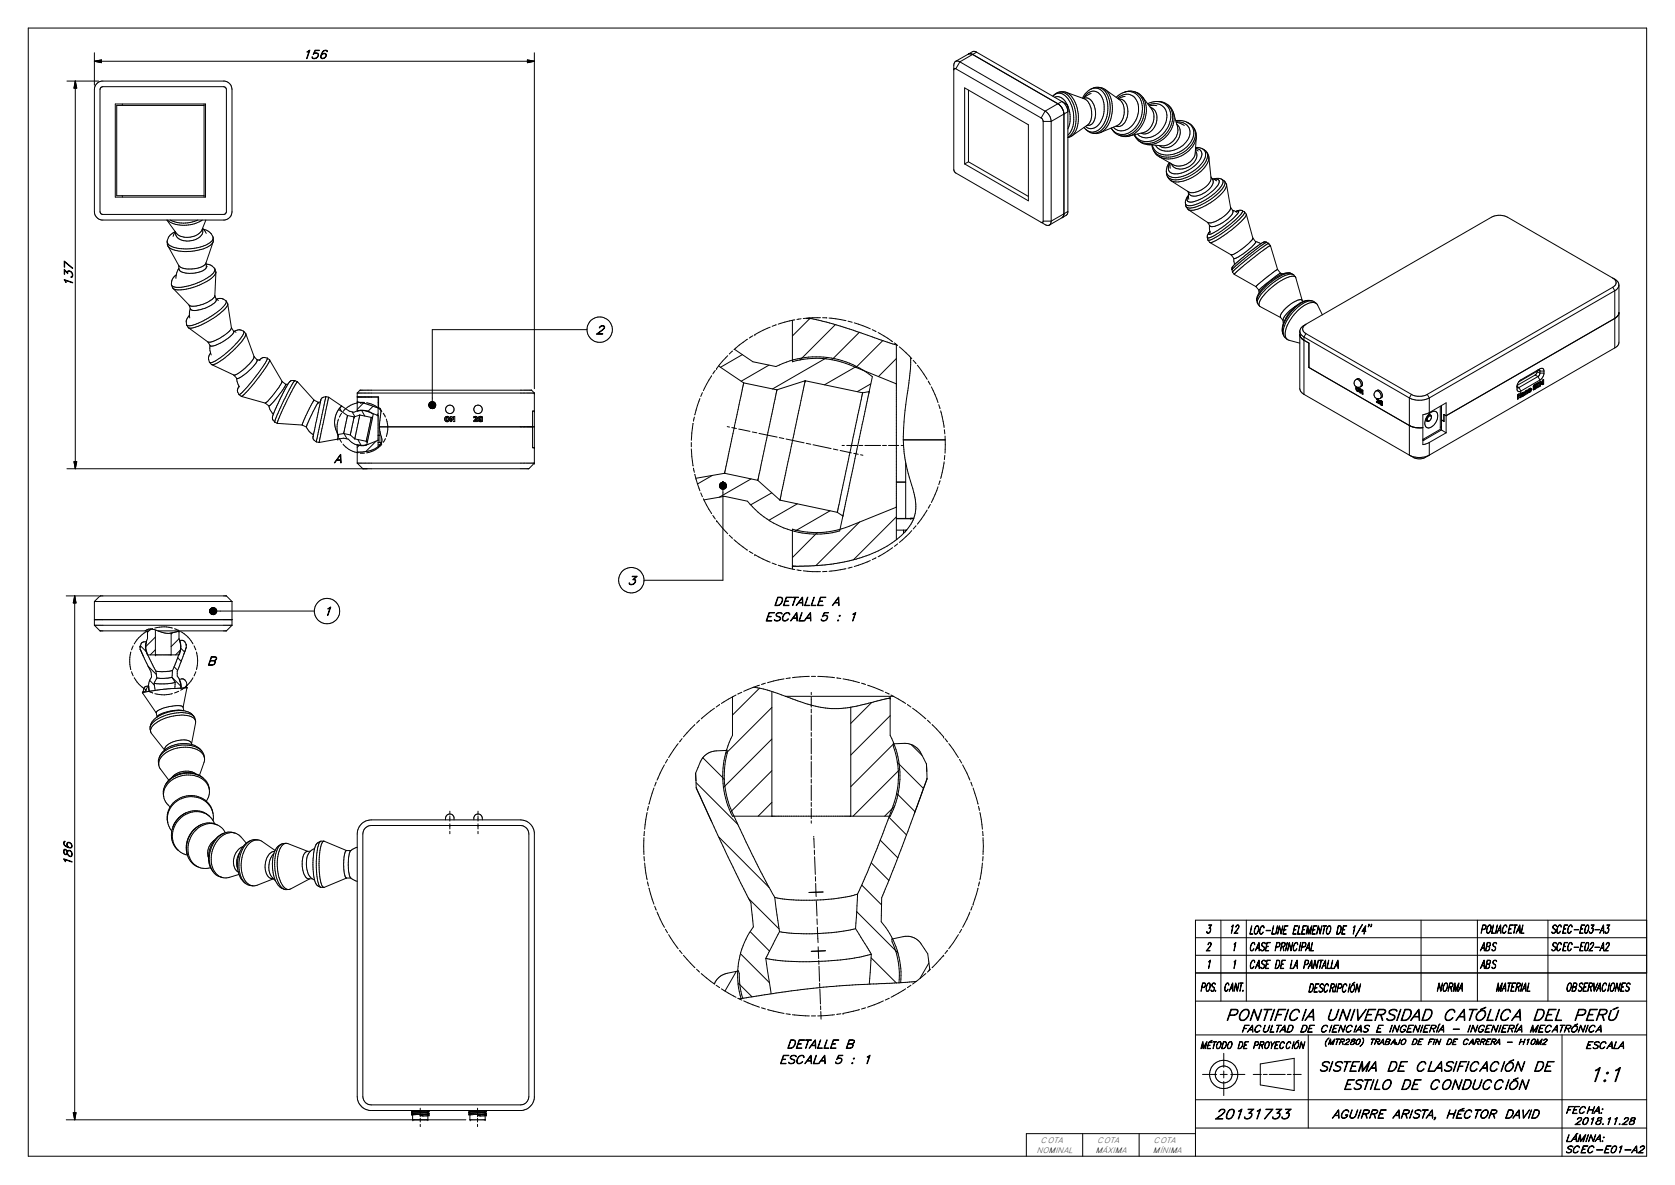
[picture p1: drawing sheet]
<svg xmlns="http://www.w3.org/2000/svg" width="594mm" height="420mm" viewBox="0 0 594 420" stroke-linecap="round" stroke-linejoin="round" font-family="sans-serif">
<defs><g id="words">
<text font-size="7.1" x="563.1" y="383.5">1:1</text>
<text font-size="5.7" x="434.5" y="361.8">PONTIFICIA UNIVERSIDAD CATÓLICA DEL PERÚ</text>
<g font-size="5">
<text x="467.5" y="379.9">SISTEMA DE CLASIFICACIÓN DE</text>
<text x="476.3" y="386.3">ESTILO DE CONDUCCIÓN</text>
<text x="430.8" y="396.7">20131733</text>
</g>
<g font-size="4.3">
<text x="107.2" y="20.8">156</text>
<text x="25.8" y="101.8" transform="rotate(-90 25.8 101.8)">137</text>
<text x="211.3" y="118.4">2</text>
<text x="118.5" y="164.1">A</text>
<text x="222.5" y="207.3">3</text>
<text x="274.3" y="214.7">DETALLE A</text>
<text x="114.6" y="218.2">1</text>
<text x="271.2" y="220.2">ESCALA 5 : 1</text>
<text x="73.4" y="235.8">B</text>
<text x="25.6" y="307.2" transform="rotate(-90 25.6 307.2)">186</text>
<text x="278.9" y="371.7">DETALLE B</text>
<text x="276.3" y="377.1">ESCALA 5 : 1</text>
<text x="472.4" y="396.5">AGUIRRE ARISTA, HÉCTOR DAVID</text>
</g>
<g font-size="4.1">
<text x="427.6" y="330.9">3</text>
<text x="435.8" y="330.9">12</text>
<text x="443" y="331.2">LOC-LINE ELEMENTO DE 1/4''</text>
<text x="525" y="330.9">POLIACETAL</text>
<text x="549.9" y="330.9">SCEC-E03-A3</text>
<text x="427.6" y="337.1">2</text>
<text x="436.7" y="337.1">1</text>
<text x="443" y="337.1">CASE PRINCIPAL</text>
<text x="525" y="337.1">ABS</text>
<text x="549.9" y="337.1">SCEC-E02-A2</text>
<text x="427.7" y="343.4">1</text>
<text x="436.7" y="343.4">1</text>
<text x="443" y="343.4">CASE DE LA PANTALLA</text>
<text x="525" y="343.4">ABS</text>
<text x="425.7" y="351.5">POS.</text>
<text x="434" y="351.5">CANT.</text>
<text x="463.9" y="351.8">DESCRIPCIÓN</text>
<text x="509.4" y="351.5">NORMA</text>
<text x="530.4" y="351.5">MATERIAL</text>
<text x="555.3" y="351.5">OBSERVACIONES</text>
</g>
<g font-size="3.5">
<text x="440.2" y="366">FACULTAD DE CIENCIAS E INGENIERÍA - INGENIERÍA MECATRÓNICA</text>
<text x="425.6" y="371.8">MÉTODO DE PROYECCIÓN</text>
<text x="562.2" y="371.8">ESCALA</text>
<text x="555.2" y="394.8">FECHA:</text>
<text x="558.4" y="398.7">2018.11.28</text>
<text x="555.2" y="404.8">LÁMINA:</text>
<text x="555" y="408.8">SCEC-E01-A2</text>
</g>
<g font-size="2.9">
<text x="369.1" y="405.1">COTA</text>
<text x="389.1" y="405.1">COTA</text>
<text x="409.1" y="405.1">COTA</text>
<text x="367.6" y="408.8">NOMINAL</text>
<text x="388.6" y="408.8">MÁXIMA</text>
<text x="408.9" y="408.8">MÍNIMA</text>
</g>
<g font-size="2.8">
<text x="469.5" y="370.4">(MTR280)</text>
<text x="485.6" y="370.4">TRABAJO DE FIN DE CARRERA - H10M2</text>
</g>
</g></defs>
<g fill="none" stroke="#000" stroke-width=".35">
<path d="M10 9.9h574v400.1h-574zM33.5 18.7v11.5M189.5 18.7v119.1M343.4 19.2l.7-.2 .9 .3M343.4 19.2l-4.5 2.6M345 19.3l-4.6 2.6M345 19.3l30.2 17.5M346.4 18.5l31.8 18.4 .4 .5 .1 37.9-.4 .9-1.6 1M346.4 18.5l-1.3-.3-1.7 1M346.4 18.5l-1.4 .8M23.7 28.7h11.3M26.7 28.7l.5 2.5h-1z"/>
<path d="M26.7 28.7v137.5M33.5 21.7l2.5-.4v.9zM33.5 21.7h156M34.1 29.9l.9-.8 1.1-.4h43.6a3 3 0 0 1 2.6 3v43.4a3 3 0 0 1-2.6 2.9h-43.6a3 3 0 0 1-2.6-2.9v-43.4zM35.8 30.9l.7-.2h42.8l.6 .2 .4 .8v43.4l-.4 .7-.6 .2h-42.8l-.7-.2-.3-.7v-43.4zM40.9 36.9h32v33h-32zM43.4 36.9v.5M72.4 36.9v33M72.4 37.4h-31v32h31M187.1 21.3l2.4 .4-2.4 .5zM338.9 21.8l-.6 1.4 .1 37.5 .6 .6 32 18.5h1.2M338.9 21.8l.7-.2 .8 .3"/>
<path d="M339 24.4l30.3 17.4M339 24.4l-.4-.1-.3 .5M340.4 21.9l-1.4 2.5M340.4 21.9l30.3 17.5M342.1 31.2l22.6 13v27l-22.6-13.1zM343.5 32v25.4M370.7 39.4a4.6 4.6 0 0 1 2.1 3.7M370.7 39.4l-1.4 2.4M373.8 33.7a3.2 3.2 0 0 1 4.9 1.3 11.8 11.8 0 0 1 .7 12.2l-.7 .7M373.8 33.7a3.6 3.6 0 0 1 5.9 1.2 11.6 11.6 0 0 1 .1 13l-1.1 .7M373.8 33.7l-.4 .4M374.1 34.5a3.6 3.6 0 0 1 4.4 2.6 10.4 10.4 0 0 1 .2 8.6"/>
<path d="M375.2 36.8l-4.5 2.6M375.2 36.8a4.6 4.6 0 0 1 2.2 3.6M375.2 36.8l1.4-.8 .3 .2 1.2 1.3 .6 1.8M375.8 32.6a4.6 4.6 0 0 1 5.3 3.3 13.1 13.1 0 0 1 1 9.1 4.8 4.8 0 0 1-3.3 3.8M378 32.7l6.5 2.3a6.5 6.5 0 0 1 2 8.5l-.7 .8-5.7 4M378.7 39.6l-1.3 .8M384.1 34.8a3.2 3.2 0 0 1 4 2.6 6 6 0 0 1-1.2 6.8l-1.5 .3M386.9 31.6a3.8 3.8 0 0 1 5.3 2.6 10.3 10.3 0 0 1-3.2 12.2 3.2 3.2 0 0 1-3.7-.4M386.9 31.6a3.9 3.9 0 0 1 5.9 2.2 11.1 11.1 0 0 1-2.7 12.9 3.7 3.7 0 0 1-4.8-.7M386.9 31.6l-2.1 1.7-.8 1.5M387 33.1l-1.4 .7-1.3 1a3.4 3.4 0 0 1 3.1-2.4 3.4 3.4 0 0 1 3.3 1.9 8.9 8.9 0 0 1-2.3 10.9 2.83 2.83 0 0 1-3.4-.4M389.4 30.9l1.2 .2 1.3 .6"/>
<path d="M391.9 31.7l5.3 3.7a6.1 6.1 0 0 1-1.1 9.2l-5.9 2.4M391.9 31.7a9.9 9.9 0 0 1 2.1 10.4 6.2 6.2 0 0 1-5.6 5.2l-.8-.1M396.3 34.8a4.3 4.3 0 0 1 5-1 4.3 4.3 0 0 1 2.5 4.5 7.5 7.5 0 0 1-6 8.1l-1.4-.2-1.5-1.1M396.7 35.1a3.4 3.4 0 0 1 3.3 3.9 5.7 5.7 0 0 1-2.9 5.8h-1.5M398.7 32.7l-1.5 .7-1.3 1.1M399.1 34.2l-2.5 .9M399.7 32.4a5.1 5.1 0 0 1 6.2 5.5 9.4 9.4 0 0 1-7 10.3 4.6 4.6 0 0 1-4.7-2.7M399.7 32.4l-1 .3M399.7 32.5a5 5 0 0 1 5.4 4.9 9.6 9.6 0 0 1-6 10.2 4.7 4.7 0 0 1-4.3-1.3M399.7 32.5l-1 .2M402.4 32.5a6.6 6.6 0 0 1 4 8.3 8.9 8.9 0 0 1-6.8 7.6l-2.7-.4M405.3 34.4l3.2 4.3a5.8 5.8 0 0 1-3 8.3l-5.2 1.3"/>
<path d="M407 36.8l.4-.2a5.9 5.9 0 0 1 8.1 2.4 9.4 9.4 0 0 1-9.7 11.8 4.6 4.6 0 0 1-3.5-3M407.4 37.2a4.5 4.5 0 0 1 5.1 .6 4.5 4.5 0 0 1 1.2 5 7.7 7.7 0 0 1-8.2 6l-1.4-.6-.7-.7M408 38a4.2 4.2 0 0 1 2.1 5.7 4.4 4.4 0 0 1-5.4 3.5M410.3 36a5.2 5.2 0 0 1 4.5 7.6 8.6 8.6 0 0 1-10.2 6.2l-1.3-.8-.9-1.2M410.3 37.5h-2.7M414.1 37.1a6.1 6.1 0 0 1 1.9 7.4 9.5 9.5 0 0 1-9.4 6.7l-1.5-.4-1.4-1.1M343.5 57.4l21.2 12.2M343.5 57.4l-1.4 .7M369.3 41.8l.7 1.1v35.7l-.3 .3-.4-.1M370 43.1h2.8M372.8 43.1v35.3M377.4 40.4l-4.6 2.7"/>
<path d="M377.4 40.4v35.4M378.7 48.8h.1M384.5 45.2l.8 .8M385.6 44.5l.1 .1M394.1 45.4l.1 .1M394.2 45.5l.6 .9M414.7 57.7l-.8 1.4-.2 1.6M416.2 40l1.5 5a5.7 5.7 0 0 1-5.6 6.7l-5.1-.4M417 42.8a6.8 6.8 0 0 1 4.4 .8M417.1 43.2a4.1 4.1 0 0 1 4.5 2 4.1 4.1 0 0 1-.7 4.9 7.9 7.9 0 0 1-10.2 2.5l-.8-1.1M417.2 43.4l2.9 1.1M417.4 44.1a4.5 4.5 0 0 1-.7 6.8 4.1 4.1 0 0 1-5.5 .7"/>
<path d="M421.4 43.6a4.7 4.7 0 0 1 .5 7.4 9.1 9.1 0 0 1-11.7 2.8l-1-1.1-.5-1.3M421.4 43.6a4.8 4.8 0 0 1 1.2 7.8 9.9 9.9 0 0 1-12.1 3.4 4.4 4.4 0 0 1-1.9-3.4M423.5 45.5a6 6 0 0 1-1.7 7.8 9.2 9.2 0 0 1-11.5 1.7l-1.2-1.8M424 53.4a4.1 4.1 0 0 1-2.2 5.7 4.5 4.5 0 0 1-6.2-.7l-.2-.4M424 53l1 .6M424 52.6a2.23 2.23 0 0 1 2.2 1.4 2.23 2.23 0 0 1-.5 2.4 10.5 10.5 0 0 1-10 5.1 2.22 2.22 0 0 1-.8-3.7l.1 1.9M424 52.3l1.4 .1 1.1 .4M424.3 48.5l-.4 5.7a5.9 5.9 0 0 1-7.9 4.2l-4.9-2.9M426.5 52.8a2.88 2.88 0 0 1 .3 4.3 13.1 13.1 0 0 1-10.9 5.8 2.33 2.33 0 0 1-2.2-2.2M426.5 52.8a2.73 2.73 0 0 1 1.3 4.2 13.4 13.4 0 0 1-11.9 6.7l-1.1-.5-.8-.7M428 53.9a4.3 4.3 0 0 1-1 5.8 12.8 12.8 0 0 1-11 4.6l-1-.5-1-1.3M428.7 55.6l.8 7.4a6.2 6.2 0 0 1-4.9 5l-1.4 .3-1.5-.2-6.5-4.1"/>
<path d="M43.4 69.4v.5M59.2 78l3.3 4.6a6.1 6.1 0 0 0 9.1-1.1l1.4-3.5M59.3 78a11.2 11.2 0 0 0 12.4 0M60.4 78a11.4 11.4 0 0 0 9.8 0M370 78.4h2.8M372.8 78.4l-.1 .8-.5 .6M376.7 77.2l-4.5 2.6M377.4 75.8l-4.6 2.6M377.4 75.8l-.2 .8-.5 .6M378.7 75l-1.3 .8M413.7 60.7l.3 1.8M420.4 72.1l.3 1.2"/>
<path d="M421.5 69.3l-1.1 2v.8M421.5 69.5l.1 1.2M421.5 68.4v1.1M429 79.9l.3 2.6M429.5 62.7l.6 1a4.2 4.2 0 0 1-2.6 4.5 5.6 5.6 0 0 1-5.1 1.1l-1.2-1.5M429.8 63.2l1.7 .9M430.4 63.5l1.9-.3 1.1 .4M430.6 63.5a1.26 1.26 0 0 1 1.7 .4 1.26 1.26 0 0 1-.3 1.8 17.6 17.6 0 0 1-8.3 5.7 1.75 1.75 0 0 1-2.7-.7l.5-1.2M433.4 63.6l.6 .4a1.45 1.45 0 0 1 0 2.3 16 16 0 0 1-5.3 4.9l-4.6 2.2a3.2 3.2 0 0 1-3.4-.1M433.4 63.6a1.8 1.8 0 0 1-.4 2.7 17.9 17.9 0 0 1-11.5 6.6l-.9-.4-.2-.4M434.3 64.3a2.61 2.61 0 0 1-.6 3.9 19.3 19.3 0 0 1-11.3 6.4l-.9-.2-.8-1.1M435 65.4l1.4 8.2a8.1 8.1 0 0 1-5.1 4.8l-1.6 .6-1.3-.1-6.9-4.6"/>
<path d="M436.4 73.5l.9 1.6a9.9 9.9 0 0 1-6.5 5.2h-1.4l-1.1-1.5M437.1 74.5l1.1 .5M438.2 75l.5 .3M438.3 75.1l.9-.3a.86 .86 0 0 1-.5 1.3 27.7 27.7 0 0 1-9.8 7l-.2-.4 .4-.6M440.6 74.7a2.68 2.68 0 0 1-1.3 2.1 32 32 0 0 1-10.8 7.6l-.3-.2M440.6 74.7l.8 .4M440.6 74.7l-1.1-.2-1.3 .5M441.4 75.1v.3a33.1 33.1 0 0 1-12.6 9.8l-.4-.2-.2-.8M441.4 75.1l.6 .8M442 75.9l.1 .1a19.6 19.6 0 0 1-6.7 6.5l-3.1 2.2-2.4 1.2h-.9l-.6-.8M442 76l2.4 8.5M59.3 85.7a3 3 0 0 0 3.1 3.1 17.3 17.3 0 0 0 12.4-2l.8-1.1"/>
<path d="M62.5 97.4a3.6 3.6 0 0 0-1.6 3.7M63.5 95.1l-.8 1.5-.3 2.1M71.8 81a3.7 3.7 0 0 1-3.6 4.3 5 5 0 0 1-5.8-2l-.3-1.1-.7 1.6M71.9 80.9l1.2 1.9M72.2 81.3a3.9 3.9 0 0 1 3.4 3.4 8.3 8.3 0 0 1-6.5 3.3 14.5 14.5 0 0 1-8.4-.7 1.95 1.95 0 0 1-.8-3.3l.8-.9 1.4-.9M73.1 93.2l.1 1.3a2.88 2.88 0 0 1-2.9 2.1 7.6 7.6 0 0 1-6.7-.8l-.2-1.7M73.1 93.6a3 3 0 0 1 3.1 2.2 9.2 9.2 0 0 1-5.5 4.2l-2.6 1a10.4 10.4 0 0 1-7 .5l-.2-.4M73.2 94.2l.3 .4M75.6 84.2v1.5M75.6 85.7l-2.7 7.9-1.2 .9a10.9 10.9 0 0 1-6.7 .6l-1.5-.9-3.9-7M76.2 95.3l.4 1.1a5 5 0 0 1-2.9 3.2 18.3 18.3 0 0 1-11.8 3l-.7-.4-.4-1.2M76.6 96.6l-.4 8.3a9.8 9.8 0 0 1-7 3.6l-1.2 .1-.9-.4-5.7-6"/>
<path d="M429.1 86l7.5 4.3M429.1 82l-.9 1.4v.8M436.9 95.5l.1 .1M437 95.6l.1 .9M437 95.5v.1M437.1 96.4v.1M437.1 96.5l.7 .8M437.6 91.6l.3 2.2M437.8 97.2v.1M437.8 97.3l7.7 4.3M437.9 93.8l-.8 .8-.1 1M444.4 84.5l-1.2 1.5-2.7 2.3-3 1.9-.9 .1"/>
<path d="M444.4 84.4l.9 1.3M445.3 85.7l.1 .1M445.3 85.6l1.9 .8M445.4 85.8a17.9 17.9 0 0 1-7.8 5.9l-1-1.4M449.1 85.9l-6.3 4.6-5.8 5M449.1 85.9h.1M450 86.3l-3.3 2.1a71.9 71.9 0 0 0-9.5 8h-.1M450 86.3l-1-.5a8.1 8.1 0 0 0-4.3 2.4l-6.8 5.6M450 86.3l.6 .8M450.6 87.1l-6.9 5-5.9 5.1M450.6 87.1l2.5 8.4M453.1 95.5l-3.3 2.4-4.3 3.7"/>
<path d="M453.1 95.5h.1M453.1 95.5l1 1.4M454.1 96.9l-6.8 5.2-.8 .8 .1 .9M454.1 96.9l.9 .2M457.7 96.9a6.9 6.9 0 0 0-5.4 1.6 16.2 16.2 0 0 0-6.5 6.8v1.3M457.7 96.9a10.5 10.5 0 0 0-6.9 3.1l-3.6 3.5-1.4 2.6M457.7 96.9l.9 .4M459.5 98.3l-.6-.8a3.1 3.1 0 0 0-3.4 .3 21.7 21.7 0 0 0-9.5 8.7v1.1l.7 .9M572 98.6a1.71 1.71 0 0 1 1.2 1.6 1.71 1.71 0 0 1-1.2 1.7M572 98.6l-37.3-21.6a6.2 6.2 0 0 0-5.7 0l-65.8 38M572 98.6a2.55 2.55 0 0 1 2 3.2l-1.3 1.3M66.2 115.2l.6 1"/>
<path d="M67.5 109.4l-.3 1.6 .1 1.7M76.2 104.8l.5 1.4a3.7 3.7 0 0 1-2.8 2.6l-2.5 .9a4.1 4.1 0 0 1-3.8 0l-.6-1.5M76.6 106l.9 .6M76.7 106l1.9-.2 1.4 .8a1.52 1.52 0 0 1-.7 2l-1.1 1.1-3.1 2.3a19.4 19.4 0 0 1-8.3 3.5l-.4-.1-.2-.4a3.2 3.2 0 0 1 1-3.2M80.2 106.7l.6 1M80.8 107.7a8.4 8.4 0 0 1-4.1 4.4l-3.5 2.2-2.8 1.4a5.4 5.4 0 0 1-3.4 .6l-.2-.1M80.8 107.7l1.3 8.5a11.9 11.9 0 0 1-6.5 4.8l-1.8 .3-7-5.1M82.1 116.2l.8 1.3a8.9 8.9 0 0 1-5.2 4.3l-1.6 .8-1.3 .1-1.1-1.5M82.8 117.4l.9 .4M83.1 117.5a2.31 2.31 0 0 1 3.4 .4 25.1 25.1 0 0 1-8.9 9.3l-1.3 .8a2.05 2.05 0 0 1-2 .5M86.4 117.5l.8 .8M87.2 118.3v.2a16.2 16.2 0 0 1-5.4 6.6l-2.5 2.2a7.9 7.9 0 0 1-4 2h-.2"/>
<path d="M87.2 118.3l2.9 8.1M208.2 116.9h-54.9v28M267 119l-1.2 .8M273.2 116l-5.5 2.7M275.3 115.2l-1.5 .5M281 113.6v14.7a30.5 30.5 0 0 1 20.2 1l16.7 6.8M281.9 113.4l-5.9 1.5M284.1 113l-1.4 .3M286 112.8l1.7 .1M286.7 112.8l6.3 1.4 5 1.4 19.9 6.7M287.1 112.8v.1M287.2 112.9l-6.2 6.2"/>
<path d="M287.6 112.9h.1M291 112.6l-6.1 .3M291.8 112.6l1.5 .1M294 112.8l6.1 .9M296.3 115.1l-12.5 12.5M300.8 113.9l1.5 .4M303 114.5l5.7 2.1M304.8 117.9l-9.7 9.7M309.4 116.9l1.3 .7M311.4 117.9l5.2 3.3M445.5 101.6h.1M445.5 101.6l1 1.3"/>
<path d="M445.7 106.4l.1 .2M445.8 106.6l.2 .8M459.2 108.8a11.8 11.8 0 0 0-3.9 3.9l-.1 2M459.2 108.8a12 12 0 0 0-4.4 8.6l.2 1M459.6 108.5l-.4 .3M461 118.6a2.62 2.62 0 0 0 1.5 2M461 117.6l.3 .9 1.2 1M461.8 106.5l-2.2-7.9a1.5 1.5 0 0 0-2.3-.5 21.4 21.4 0 0 0-10.6 9l-.2 .9 .4 .7 7.3 3.9M462.2 106.9a1.46 1.46 0 0 0-2.4-.2 11.4 11.4 0 0 0-5.7 5.3l.1 .6 .9 1.1M462.5 119.5v20.3M462.5 119.5l37.4 21.6M463.2 115a3.2 3.2 0 0 0-2.2 2.3v20.5a2.6 2.6 0 0 0 1.5 2"/>
<path d="M463.2 118.3l-.7 1.2M463.2 115a1.76 1.76 0 0 0-1.2 1.6 1.76 1.76 0 0 0 1.2 1.7M463.2 118.3l37.4 21.5M464.7 106.6a7.1 7.1 0 0 0-5.3 2.5 11.6 11.6 0 0 0-4.5 8.9l.4 1M464.7 106.6a6.7 6.7 0 0 0-5.5 2.2M464.7 106.6l.7 .1M466.9 107.7a3.6 3.6 0 0 0-5.1 .1 15.4 15.4 0 0 0-6.7 9.5l.3 2 1.1 1M469 111.6l-1.6-3.4a2.72 2.72 0 0 0-4.2-.3 15.2 15.2 0 0 0-7.4 10.6l.2 1.1 .6 .8 4.4 1.3M572 101.9l.7 1.2M572 101.9l-65.8 37.9M572.7 103.1v20.3M572.7 103.1l-65.8 38"/>
<path d="M574.2 110.8a2.6 2.6 0 0 1-1.5 2.1l-59.8 34.5M574.2 101v20.3l-.4 1.2-1.1 .9M74.3 128.5l.8 .8M74.5 122.5v1.7l.4 1.7M74.7 125.1a3.1 3.1 0 0 0-.4 3.4M75.1 129.3l7.8 3.7M82.9 133l1.1 1.2M83.9 134.1l.3 1.6 .8 1.5M84.7 136.9l-.5 1.7 .6 1.3M84.7 139.9l.8 .6M90.1 126.4l1.1 1.2M90.1 126.4l-.5 1.3-2.7 2.9-2.7 1.9-1.3 .5"/>
<path d="M91.1 127.6l1.1 .2M91.2 127.6a4.7 4.7 0 0 1-2.1 3.1l-3 2.6a2.19 2.19 0 0 1-2.1 .9M94.8 127l-.8 1.9-4.5 6.1-3.4 3.9-1.3 1M94.8 127l-.8-.2a2.09 2.09 0 0 0-2.1 .9M94.8 127l.8 .6M95.6 127.6a20.6 20.6 0 0 1-4.2 6.6l-3.3 4.1-2 2-.6 .2M95.6 127.6l4.5 7.7a27.4 27.4 0 0 1-6 7.6M100 135.3l1.3 1M101.3 136.3h.1M101.3 136.2l.8 .1M101.4 136.3l-1.1 1.9a26.8 26.8 0 0 1-4.9 5.7M104.6 134.9l-3.9 6.9-3.3 7.8"/>
<path d="M104.6 134.9l-1.4 .1-.9 .9-4.3 8.4a7 7 0 0 0-1.2 4.5l.6 .8M104.6 134.9l.9 .5M105.4 135.4l-4.7 8.7-2.4 6M105.4 135.4h.1M105.5 135.4l5.9 6.5M126.7 139.4v6.4l2.9-.1 4.5 1.7M126.7 139.4h62.8M126.7 139.4l1-1.1h60.8l1 1.1M189.5 139.4v24.8M249.1 139.2l-.6 1.4M252.4 133.2l-2.9 5.3M253.7 131.3l-.9 1.3"/>
<path d="M254.8 129.8l9 6M258.1 126.1l-3.9 4.6M259.7 124.5h.1M259.7 124.5l-1.1 1M260.5 123.8l6.5 4.5 8.2 1.7a31.3 31.3 0 0 1 28.5-.1M263.3 125.7l-7.7 4.5M263.8 135.8l11.7 2.4M263.8 135.8l-3.4 16M265.1 120.3l-4.8 3.7M272.7 129.5l-9.8 5.7M275.5 138.2l-6.7 32.1M285.6 135l-10.1 3.2"/>
<path d="M285.6 135l20.3 4.3M285.6 135v.1M285.6 135.1l-9 42.2M293.3 126.8l-19.3 11.1M303.7 129.9l-11.3 6.5M303.7 129.9l3.5 2.1 2.2 1.6-1.1 5.3M305.9 139.3l-8.9 42.4M305.9 139.3v.1M308.3 138.9l-2.4 .4M308.3 138.9l-9.3 44.1M308.9 136.1l-4.8 2.8M313.1 120.8l-9.5 9.5"/>
<path d="M317.2 121.6l1.2 .9M317.9 127.1l-6.3 6.4M317.9 122.2v69.2M319 123l4.4 4.2M323 126.7l-.1 4.1-.7 5.9a124.3 124.3 0 0 0-1.8 19.3M323.9 127.8l1 1.1M325.4 129.5l3.4 5M329.2 135.1l.8 1.4M330.3 137.2l2.4 5.5M462.5 139.8l38.8 22.4a4.6 4.6 0 0 0 4.2 0l1.4-.8M462.5 120.6l1.7 1v8.7M462.5 120.6l1.8 1.1v8.6"/>
<path d="M464.2 130.3l35.7 20.6a7.5 7.5 0 0 0 4.7 .7M464.3 130.2l-.1 .1M481 134.5a1.69 1.69 0 0 1 1.5 2.7M481.1 137.2l-.1 1 .5 .6M481.1 137.5l-.2 .2M481.1 137.2l.6 .1M481.2 137.2l-.1 .5 .3 .8M481.2 137.7v.4M481.2 137.7h.1M481.3 138.2v.1M481.3 137.5h.1M481.3 138.3h.1"/>
<path d="M481.3 137.5l-.1 .2M481.3 138.3l.2 .3M481.4 137.5h.1M481.5 137.5l.3 .9M481.5 138.5l.1 .1M481.5 138.6l.2 .1M481.6 137.3l.5 .7-.1 .8M481.7 138.7l.3 .1M481.7 137.4l-.4 .1M481.7 137.4l.3 .9M481.7 137.4l-.2 .1M481.7 138.7l-.2 .1"/>
<path d="M481.8 138.4l-.2 .2M481.8 138.4h.1M481.9 137.7l-.2 .1M481.9 138.4l-.2 .1M481.9 138.3v.1M482 138.3h-.1M482 138.1l-.2 .1M482 138.8h-.5M482.5 139.1l-.2 .1M482.5 137.8v1.3M482.5 139.1l.1 .1M482.5 137.2a1.56 1.56 0 0 0 .7-1.5 1.56 1.56 0 0 0-1-1.3 1.53 1.53 0 0 0-1.9 .9 1.53 1.53 0 0 0 .8 1.9"/>
<path d="M482.5 137.2l-.8 .1M482.6 138.3v1.1l-.3-.2M482.6 138.3h.2l.5 1.3M482.6 138.3l.5 1.4M483.1 139.1v-.9l.3 .2v1.4l-.3-.1M483.1 139.1l-.4-1.1-.4-.2v1.4M483.3 138.3l-.2 .8M483.3 139.6l-.2 .1M483.3 139.6h.1M488.1 138.6a1.61 1.61 0 0 1 1.7 .2 1.61 1.61 0 0 1 .5 1.7l-.7 .7M488.1 138.6a1.76 1.76 0 0 1 1.5 2.6M488.1 138.6a1.51 1.51 0 0 0 .1 2.7"/>
<path d="M500.6 139.8a5.8 5.8 0 0 0 5.6 0M500.6 139.8l-.7 1.3M506.2 139.8l.7 1.3M538 137.2l.4 .3 .3-.1M538 137l.7 .4M538.6 139.7l.5 .7M538.7 137.4l.7 1.2M539.2 139.3v1.5M539.7 140v.1M539.8 139.4h.4M539.8 139.4l-.1 .4M539.8 139.4l.2 .1"/>
<path d="M539.9 139.9l.1 .1M539.9 139.8l-.1 .2M540 139.6l-.3 .2M540 140v.3M540 139.5v.1M540.2 139.8l-.2 .2M540.2 139.5h-.2M540.2 139.8l-.5 .2M540.2 139.8v.4M540.2 139.5l-.3 .3M540.3 139.1l.3 .1v1M540.3 139.1l-.6 .4"/>
<path d="M540.4 139.1v1M540.4 139.2l.2 .2M541 139.7l.2 .1M541 139.7l-.2 .1M541 138.9l.2 .1M541 138.9v.8M541.1 138.7h.1M541.1 138.7l-.1 .2M541.2 138.7l.5-.4 .2 1.1M541.2 138.7l-.4 .1v1.2l.4-.2M541.2 139v.8M541.2 138.7l.2 .1"/>
<path d="M541.2 138.7h.1M541.3 138.7l.2 .1M541.4 138.8l-.2 .2M541.5 138.8v.9l.4-.3M541.5 138.8h-.1M541.5 138.9h.1M541.6 138.6l.3 .1M541.6 138.3v1.1M541.6 139.4h.3M541.6 139.4h-.1M542.1 138.3v.8M542.1 139.1h.1"/>
<path d="M542.2 138.3l.2 .5M542.2 138.5l.2 .1M542.2 138.1l.2 .1M542.2 138.1v.2M542.2 138l-.1 .3M542.3 138h.1M542.3 138l-.1 .1M542.4 138h.1M542.4 138.8h.1M542.4 139l-.3 .1M542.4 139l.1 .1M542.4 138.2v.7"/>
<path d="M542.5 137.9l-.2 .1M542.5 137.9h.1M542.5 137.9l.2 .1M542.5 138l-.1 .2M542.5 138h.2M542.7 138v.1M542.7 138.1v.5l-.3 .3M542.9 137.7l-.6 .3M542.9 137.7h.1M542.9 137.7v.7l-.5 .6M542.9 137.8h.1M542.9 138l.2 .1"/>
<path d="M543 137.7v.1a1.14 1.14 0 0 1-.7 1.4l-.1-.1M543.8 137.4h.1M543.9 137.4l.2 .1M544 136.7l-.2 .6 .3 .2M544 136.8l.2 .1M544 136.7l.2 .3M544.1 136.7h.2M544.1 136.7h-.1M544.1 138h.2M544.1 138l-.3 .1M544.2 136.5l.2 .1M544.2 136.5l-.2 .2"/>
<path d="M544.3 136.7l-.1 .3M544.3 137.3l.1 .1M544.3 137.3l-.4 .1M544.3 137.3l.2 .1M544.4 136.9l-.1 .1M544.4 136.6l-.1 .1M544.4 137.4h.1M544.4 137.4l-.3 .1M544.5 133l1 .5M544.5 133l-6.4 3.7M544.5 137.4l-.2 .4h-.5v.4l.5-.2M544.7 136.2l-.6 .4"/>
<path d="M544.7 136.2l.2-.1v.4M544.7 136.9h.2M544.7 136.9l-.5 .1M544.7 136.4l.1 .2M544.7 136.4l-.5 .1M544.7 136.9v.5l-.6 .6M544.7 136.4l.2 .1M544.7 136.2v.2M544.7 136.5l.1 .1M544.7 137.1l.2 .1M544.7 136.5l-.3 .1M544.9 136.9h.1"/>
<path d="M544.9 136.5l-.1 .1M544.9 136.9l-.1 .8-.5 .3M545 136v.3l.2-.2M545 136.1h.1M545.1 136.1h.1M545.2 131.4l-.2 .9-.5 .7M545.2 131.7l1 .6h1.4M545.2 131.6l-6.6 3.8M545.2 136.1l-.2 1.5 .8-.4M545.4 135.8l.2 1.2M545.4 135.8l.2 .1M545.5 133.5l.7 1.2"/>
<path d="M545.5 133.5l-6.8 3.9M545.6 137l.2-.1v.3M545.6 135.9v1.1M545.6 135.6v.1M545.6 137v.1M545.6 137.1l.2 .1M545.6 135.7l.2 .1M545.6 135.7l-.2 .1M545.6 137.1l-.6 .3M545.8 135.8v-.2l-.8 .4M545.8 135.8l-.2 .1M546.2 134.7l-6.8 3.9"/>
<path d="M546.2 136.7l-.2 .1M546.2 136.7l.2 .1M546.3 135.2l.5 .6M546.4 135.8v1M546.4 135.8l-.2-.2v1.1M546.4 135.8l.2 .5 .3-.1M546.7 136.1h-.1M546.7 136.1l.2 .1M546.8 135.8l.3-1 .4-.2v1.6M546.8 135.8l-.3-.6-.5 .2v1.6l.4-.2M547.1 135.3l-.2 .9M547.1 135.3l-.4 .8"/>
<path d="M547.1 135.3v1.1l.4-.2M547.3 134.7v1.4M547.3 136.1l.2 .1M547.3 136.1l-.2 .1M547.6 131.6l-.3-.9-.9-.1-7.2 4.2-1.1 1.7-.1 1.6a.82 .82 0 0 0 .6 .7 .82 .82 0 0 0 .8-.2M547.6 131.6h-1.4l-.7-.4 .3-.1 .4 .3-.2 1.5-.5 .6M547.6 131.6v.7M547.6 132.3l-.5 1.6-.9 .8M572.7 123.4l-65.8 38M85.6 140.5l8.5 2.4M94.1 142.9l1.3 1M95.4 143.9l.5 1.6 1 1.4"/>
<path d="M97.4 149.6h.1M97.4 149.6l.9 .5M98.3 150.1h.1M98.4 150.1l8.8 .6M107.2 150.7l1.5 .7M108.7 151.4l1.2 1.8 1.3 1M111.2 154.2l-.1 .2a1.5 1.5 0 0 0 .4 1.8l.7 .5M111.4 141.9l-2 3.6-2.2 5.2M111.4 141.9l1.5 .8M112.2 156.7l1 .2M113.7 142.5l-2.5 11.7M113.7 142.5l-.4 .1a5.3 5.3 0 0 0-2.1 2.9l-2.5 5.9"/>
<path d="M115.6 140.6l-.9 .2a1.58 1.58 0 0 0-1 1.7M115.6 140.6l-3.4 16.1M115.6 140.6l1 .2M116.6 140.8l-3.4 16.1M116.6 140.8l4.6 3.2M119.8 155.7a3.8 3.8 0 0 1 5 1.2 6.6 6.6 0 0 0 5.2 .9l.3-1M119.8 155.7l-6.6 1.2M120.1 148.6a9.5 9.5 0 0 0 0 6.2M120.1 145.2l3.1 2.1M120.4 155.5l.8 1.3M120.5 144.7l.7 1.2M121.2 146.5l-.8 1.4"/>
<path d="M121.2 144l2.7 1.8 1.6 .4a6.3 6.3 0 0 1 6.9 .7l-.2 1M121.2 144l-.2 .1a8.3 8.3 0 0 0-1.2 10.1v1.5M121.2 144h.1M121.7 157.5a8.6 8.6 0 0 0 5.3 3.1M121.9 153.7l2.3 .5M121.9 153.7l-2.1 .4M122 153.7l1.1 1.9M123.2 147.3l2.4 .5M123.2 147.3l-1.3 6.4M124.2 154.2l1.6 1.4M124.2 154.2h.1M124.9 146l1 1.7"/>
<path d="M125.6 147.8l-1.4 6.4M125.8 155.6l4.1 .9M125.9 155.6h-.1M126.7 140.8h7.6v3.9a1.02 1.02 0 0 1 .8 1.6l-.5 5M126.7 142.5l1.2 .2M126.9 155.8l1.2 2.2M127 142.8a8.7 8.7 0 0 0-5.3 3.1M127.5 157.8l-.8 .8M127.6 147.2l-2 .6M127.6 147.2l4.1 .8M127.6 147.2h.1M127.6 147.2l-1.7 8.4"/>
<path d="M127.7 142.7h.3M127.8 142.7h1.5M127.9 142.7l6.2 1.9M127.9 142.7h.1M128.2 145.5l1.2 2M128.9 142.9l-2.2 2.3M129.9 156.5l.4 .3M130.1 142.8a8.5 8.5 0 0 1 5.3 3.1M131.7 148l-1.8 8.5M132.2 147.9l-.5 .1M132.2 147.9l-1.9 8.9M132.3 144l-1.9 1.9"/>
<path d="M133.4 156.4l-3.7 3.7M134.1 146.7l-.5 .5M134.1 157.7l.6 .2M134.1 156.1l-5.1 1.8-2.3-.2v6.5M134.1 140.8v17.6M134.1 142.7h.2M134.1 154.3h.6M134.1 156.9h1.2M134.6 151.3l.3 2.4a3.3 3.3 0 0 1-.2 4.2M134.6 157.7v.3M134.6 151.3h54.9M134.7 157.9a10.8 10.8 0 0 1-8 2.4"/>
<path d="M134.7 153v3.9M135.4 157.5a8.7 8.7 0 0 1-5.3 3.1M135.9 146.5l.8 1.4M136.7 155.5l-.8 1.3M137 148.6a9.2 9.2 0 0 1 0 6.2M152.1 143.4l1.2 1.5zM152.1 143.7l1.2 1.2zM152.1 143.2l1.2 1.7-1.2-1.5zM152.1 143.9l1.2 1zM152.2 144.2l1.1 .7zM152.3 142.9l1 2-1.2-1.7zM152.4 144.4l.9 .5z"/>
<path d="M152.4 142.7l.3-.2 .6 2.4zM152.4 142.7l.9 2.2-1-2zM152.6 144.6l.7 .3zM152.7 142.5h.2l.4 2.4zM152.8 144.8l.5 .1zM152.9 142.5l.3-.1 .1 2.5zM153 144.8l.3 .1zM153.2 142.4h.3l-.2 2.5zM153.3 144.9l.5-.1zM153.3 144.9l.8-.3zM153.3 144.9l1-.5zM153.3 144.9l1.1-.7z"/>
<path d="M153.3 144.9l1.2-1zM153.3 144.9l1.3-1.2zM153.5 142.4l.2 .1-.4 2.4zM153.7 142.5h.3l-.7 2.4zM154 142.5l.2 .2-.9 2.2zM154.2 142.7l.1 .2-1 2zM154.3 142.9l.2 .3-1.2 1.7zM154.5 143.2l.1 .2-1.3 1.5zM154.6 143.4l-1.3 1.5zM158.4 148h.3l.3 .3-.3 .8a.6 .6 0 0 1-.6-.4 .6 .6 0 0 1 .3-.7zM158.4 149.1h.1M158.7 149.1l-.1 .1"/>
<path d="M159.8 147.7h.5l.6 1v-1h.4v1.8h-.5l-.7-1.3v1.3h-.3zM168.1 147.7a.77 .77 0 0 1 1.2 .3 .77 .77 0 0 1-.7 1.1h.7v.4h-1.3l.8-1.2-.2-.3-.5 .1zM169.7 147.9l.2-.1a.76 .76 0 0 1 1.2 .4l-.1-.1a.64 .64 0 0 0-1 .3v.6l.4 .2h.3v-.4h-.4v-.3h.8v.9l-.3 .1a.98 .98 0 0 1-1.2-.4 .98 .98 0 0 1 .1-1.2zM189.5 145.8h-.6v12.9h.6M245.2 156.9v1.5M245.2 159.2l.6 6M245.8 150.1l-.6 6M246.3 147.9l-.4 1.5M248.2 141.3l-1.8 5.8M257.9 151.3l.8 .1M259.5 151.6l.9 .2M260.4 151.8l-3.4 16"/>
<path d="M260.4 151.8l.8 .1M262 152.1l4 .9M266.8 153.2l1.6 .3M269.2 153.7l6.4 1.3M276.4 155.2l1.6 .3M278.8 155.7l6.4 1.3M286 157.2l1.6 .3M288.4 157.7l6.4 1.3M295.6 159.2l1.6 .4M298 159.7l4 .9M298.7 157.9h.8M300.3 157.9h3.6"/>
<path d="M304.6 157.9h1.4M306.7 157.9h5.6M313 157.9h1.4M315.1 157.9h3.7M319.6 157.9h.9M320.4 156a58.7 58.7 0 0 0 3.7 18.6 13.4 13.4 0 0 1-3.7 14.5M320.4 156h14.8M332.9 143.5l.5 1.4M333.6 145.7l1.2 5.9M334.9 152.4l.2 1.4M335.2 154.6v1.4M335.2 156v4.7"/>
<path d="M488.2 141.3v.2M488.2 141.5l.3 .1M488.2 141.3l.2 .1M488.3 141.5l.6 .1M488.3 142.3v.2M488.3 142.5l-.1 .1M488.3 142.5l.8 .4M488.4 142.3l-.2 .3M488.4 141.4l-.2 .1M488.4 141.4h.1M488.5 141.6h.1M488.6 142.5h.1"/>
<path d="M488.6 142.5l.5 .6-.9-.5M488.6 141.6l.1 .3M488.7 141.4l.2 .2M488.7 141.5l-.2 .1M488.7 141.9v.2M488.9 141.6v.8M488.9 141.6v.1M488.9 142.4l-.3 .1M488.9 141.8l-.2 .1M488.9 141.7l-.5 .6M488.9 141.7l.1 .1M489.4 142.4l-.2 .1"/>
<path d="M489.5 142a1.11 1.11 0 0 0 .4 1.6M489.5 142l.6 .3M489.5 142l.1 1M489.5 142.8l.1 .1M489.6 143l.1 .2M489.6 141.2l-1.2 .2M489.6 143l.4 .5M489.6 142.5h-.1M489.7 142.4h.2M489.7 142.4l-.1 .6M489.7 142.4l.3-.2 .3 .3M489.8 143v-.3l.5 .3v.8l-.4-.2"/>
<path d="M489.8 143l.2 .1M489.9 143.3l.1 .1M489.9 142.4h.3M489.9 142.4l.4 .4M490 142.9l-.2 .1M490 142.8v.1M490 142.9l.2 .1M490 143.1v.3M490 143.5l-.1 .1M490 143.5l.3 .1M490.2 143l-.2 .1M490.2 143l-.2 .4"/>
<path d="M490.3 142.8h.1M490.3 142.5v.3M490.3 142.5l-.1 .1M499.9 141.1v20.3a7.8 7.8 0 0 0 7 0M499.9 141.1a7.8 7.8 0 0 0 7 0M504.8 155.7v.4M505.5 149l.7 .4M506.8 146.8l.6 .4M506.8 146.7a1.69 1.69 0 0 1 3.1 .1 3.9 3.9 0 0 1-3.8 4.8 3.3 3.3 0 0 1 .5-4.6zM506.9 146.3l6-3.5v10.7M506.9 146.3l-2.3 .8v10.5l2.3-.7M506.9 141.1v5.2"/>
<path d="M506.9 156.9v4.5M507.7 147.8a.84 .84 0 0 0-1.1-.2 .84 .84 0 0 0-.4 1v.4a.91 .91 0 0 0 1.1 .1 .91 .91 0 0 0 .4-1.1 .77 .77 0 0 0-.7-.9 .77 .77 0 0 0-.8 .8 .76 .76 0 0 0-.3 1.1 .76 .76 0 0 0 1 .2M510.8 144.1v8.1l-6.2 3.6M511.3 152.4l-6.7 3.8M511.3 152.4l1.6 1.1M511.3 143.8v8.6M511.3 151.3l-.5 .2M512.2 149.3l-.1 .1M512.9 153.5l-6 3.4M512.9 147.4l-.7-.4v2.4l-.9-.5 .8 .5M512.9 147.4l-.8-.5v2.5M538.3 141.3l.2 .1"/>
<path d="M538.3 141.3l-.1 .1M538.5 140.3l.6 .8 .3-.2M538.5 140.3l-.2-.2v1.2M538.5 140.3v1.1M539.1 140.4v-1l.3-.2v1.7M539.1 140.4l-.5-.7-.4 .3v1.6l.3-.2M539.2 140.8l-.2 .1M539.2 140.8l.2 .1M539.6 140.5l.4 .1M539.7 140l-.1 .5M539.7 140.5h.1M539.7 140.1l.3 .1"/>
<path d="M539.7 140.1l.3 .2M539.7 140.5l.3 .1M540 140.3l-.4 .2M540 140.3l.1 .1M540 140.3h.1M540.2 140.2v.1M540.2 140.2l-.2 .1M540.2 140.3l-.2 .3M540.4 140.1l-.2 .1M540.4 140.1l.2 .1M540.6 140.2l-.4 .1M26.2 163.7h1l-.5 2.5z"/>
<path d="M126.7 164.2h62.8M126.7 164.2l2 2M127.8 160.7h1.5M189.5 164.2l-1.9 2h-163.9M245.9 166l.4 1.5M246.4 168.2l1.8 5.8M248.5 174.8l.6 1.3M249.5 176.8l2.9 5.3M249.6 177.2l7.4-1.2 8.1 1.7a32.1 32.1 0 0 0 16.7 10.7M252.6 168.6l-5.2 3M255.2 172.2l1.2-1.2-1.2 1.5zM255.2 171.9l1.2-.9-1.2 1.2z"/>
<path d="M255.3 171.7l1.1-.7-1.2 .9zM255.5 171.4l.9-.4-1.1 .7zM255.7 171.2l.7-.2zM255.7 171.2l.7-.2-.9 .4zM255.9 171.1l.5-.1zM256.4 171l-1.1 1.7-.1-.2zM256.4 171l-1 2-.1-.3zM256.4 171l-.8 2.1-.2-.1zM256.4 171l-.6 2.3-.2-.2zM256.4 171l-.4 2.4-.2-.1zM256.4 171l-.1 2.5-.3-.1zM256.4 171l.2 2.5h-.3z"/>
<path d="M256.4 171l.4 2.4-.2 .1zM256.4 171l.7 2.3-.3 .1zM256.4 171l.9 2.1-.2 .2zM256.4 171l1.1 2-.2 .1zM256.4 171l1.2 1.7-.1 .3zM256.4 171l1.2 1.5v.2zM256.4 171l1.2 1.2v.3zM256.4 171l1.2 .9v.3zM256.4 171l1.2 .9zM256.4 171l1.1 .7zM256.4 171l1 .4zM256.4 171l.8 .2z"/>
<path d="M256.4 171l.6 .1zM256.4 171h.3zM256.4 171v34.7h-28M257 167.8l-10.2 1.8M257 167.8l11.8 2.5M266.4 169.8l-11.3 6.5M268.8 170.3l7.8 7M273.7 174.8l-7.4 4.2M276.6 177.3l20.4 4.4M282.8 178.6l-10.1 5.8M302.8 160.7l1.6 .4M305.2 161.2l.9 .2"/>
<path d="M317.9 179.8l-16.7 6.8a30.7 30.7 0 0 1-20.2 1v14.2M317.9 170.9h3.3M321.2 164.1v19.7M330 178.9l-.8 1.3M332.7 172.6l-2.4 5.6M333.4 170.4l-.5 1.5M334.8 163.7l-1.2 6M335.1 161.5l-.2 1.5M252.8 182.8l.9 1.2M254.2 184.7l3.9 4.5M258.6 189.8l1.1 1M259.7 190.8h.1"/>
<path d="M260.3 191.3l4.8 3.8M265.8 195.5l1.2 .8M267.7 196.7l5.5 2.6M273.8 199.6l1.5 .6M289.9 188.8l-8.9 8.9M294.4 181.1l-12.6 7.3M297 181.7l2 1.3M299 183l-1.2 5.3a31.4 31.4 0 0 1-16 .1M299 182.9h.1M304.9 185.1l-15.5 15.4M308.7 198.8l-5.7 2.1M310.7 197.8l-1.3 .6"/>
<path d="M316.6 194.2l-5.2 3.2M317.9 183.3l-15.2 15.2M317.9 188h3.7M317.9 183.9h6.1M317.9 183.8h6.2M318.4 192.8l-1.2 .9M320.4 189.1a43.1 43.1 0 0 1-22.6 10.5l-8.4 .9M320.5 188v1.1M321.3 188l-.3 .6M323 183.8h.1M323.4 188.1l-4.4 4.2M324 183.8h.1"/>
<path d="M324.9 186.4l-1 1.2M328.8 180.8l-3.4 5M23.5 211.3h11.5M26.5 211.3l.5 2.5h-1zM26.5 211.3v185.7M33.5 213.3v8.4M33.5 213.3l2-2h44.8l2 2M33.5 213.3h48.8M33.5 219.7h48.8M74.4 216.7l.1 .5zM74.4 216.7l.2 .7zM74.4 216.7l.4 .9z"/>
<path d="M74.4 216.7l.7 1.1zM74.4 216.7l.9 1.1zM74.4 216.7l1.2 1.2zM74.4 216.7l1.4 1.2zM74.4 216.7l1.7 1.1-.3 .1zM74.4 216.7l1.9 1-.2 .1zM74.4 216.7l2.1 .9-.2 .1zM74.4 216.7l2.3 .6-.2 .3zM74.4 216.7l2.4 .4-.1 .2zM74.4 216.7l2.5 .1-.1 .3zM74.4 216.7l2.5-.2v.3zM74.4 216.7l2.4-.4 .1 .2z"/>
<path d="M74.4 216.7l2.3-.7 .1 .3zM74.4 216.7l2.1-.9 .2 .2zM74.4 216.7l1.9-1.1 .2 .2zM74.4 216.7l1.7-1.2 .2 .1zM74.4 216.7l1.4-1.3 .3 .1zM74.4 216.7h37.1M74.4 216.4v.3zM74.5 216.2l-.1 .5zM74.6 215.9l.2-.2-.4 1zM74.6 215.9l-.2 .8zM74.8 215.7l.3-.1-.7 1.1zM75.1 215.6l.2-.1-.9 1.2z"/>
<path d="M75.3 215.5l.3-.1-1.2 1.3zM75.6 215.4h.2l-1.4 1.3zM82.3 213.3v8.4M276 200.4l5.9 1.5M282.7 202.1l1.4 .2M284.9 202.4l6.1 .3M289.4 200.5l-8.4 .2M293.3 202.6l-1.5 .1M300.1 201.6l-6.1 1M302.3 201.1l-1.5 .4M33.5 221.7l2 2h16.8v2.7a6 6 0 0 0 0 5.8h11.2a6.5 6.5 0 0 0 0-5.8M33.5 221.7h48.8"/>
<path d="M46.4 231.2a12.7 12.7 0 0 0 0 6.2M46.6 238.2l.6 1.4M47.2 229l-.6 1.4M49.7 230.2l3.3 7a3.6 3.6 0 0 1 0 4.4l-.3 1.8 .2 1.7M49.7 230.2v-1l.5-1.2 .6-.4 1.1-.1a7.7 7.7 0 0 0 1.3 6.3l2.1 4.2M49.7 230.2l1.1 2.4M49.8 228.9l2.3 2.3M51.5 223.7a3.6 3.6 0 0 1 3.4-.4l1.1 .4M52 223.9a11.4 11.4 0 0 0-4.4 4.4M52.5 236.2l2.9 2.9M53.5 223.1l-1.2 1.1M54.1 222.9l-1.4 .6"/>
<path d="M54.9 222.7a11.8 11.8 0 0 1 6.3 0M55.1 230.4l-1.8 1.8M55.1 225.9l-3.5 3.5M55.1 223.4v8.8M55.3 238l.3 2.4M56 223.7a10 10 0 0 0 7.5 .1M60.7 224.5v7.7M61.1 224.4l-.4 .4M61.2 237.7l-.2 2.5M61.2 237.7a15.1 15.1 0 0 1-5.9 .3M61.8 236.4l1.2 1.3M61.9 222.9l1.5 .6"/>
<path d="M63 233.2l1.3 1.3M63.5 226.5l-2.8 2.8M63.5 223.7v2.7M64 229.7l1.5 1.5M64 230.4l-1.7 1.8M64 223.9a11 11 0 0 1 4.4 4.4M66 228.5h.1M66 228.5l-1-1.4h-1.3a7.9 7.9 0 0 1-.8 6.3l-1.7 4.3M66 228.5l.1 1M66 228.5l.1 .5M66.1 229.5l-.9 2.5M66.1 229.5l-2.7 7.2a3.4 3.4 0 0 0 .3 4.5l.4 1 .1 1.8"/>
<path d="M68.8 229l.7 1.4M69.5 238.2l-.7 1.4M69.7 231.2a11.6 11.6 0 0 1 0 6.2M82.3 221.7l-2 2h-24.3M287.1 239.8l-6.1 .5M287.8 239.8h1.5M290 239.8l6 .5M47.6 240.3a11.4 11.4 0 0 0 4.4 4.4M50.5 245.4v.2M50.5 245.4l4.9 7.4M50.6 245.4h-.1M50.9 245.4h-.4"/>
<path d="M52.5 243.2l-1.2 2.2M52.7 245.1l1.4 .6M53 245.1l-.3-1.9-1 .2-.5 .4-.3 1.6M53.1 241.3l1.6 1.6M53.4 259.2a5.3 5.3 0 0 1 3.6-3.9 14.3 14.3 0 0 1 11.4-.9l.9 1 .1 .9-1.5 7.4M54.6 242.3l.4 2.5M55 244.8l-4.1 .6M55.6 240.4l-1 1.9M61 240.2l1.1 1.8M61 240.2l-2.9 .3-2.5-.1M61.1 240.2l3.1 3.2M61.2 245.9l-3 .5-3.3-.4"/>
<path d="M62.1 242l-.1 2.1M62.1 242l-3.7 .5-3.8-.2M63.4 245.1l-1.5 .6M63.6 241.1l.5 2.9M63.6 241.1a1.3 1.3 0 0 1 2.1 .1l.5 .7-.1 1.9M63.7 240.9l-.1 .2M64.9 250.7v-.1a4.7 4.7 0 0 0-4.2-.2l-3.8 1.1a1.86 1.86 0 0 0-1.5 1.2l.3 1.5M64.9 252a12.8 12.8 0 0 0-9.1 2l-.1 .3M64.9 250.7l.3 1.3M65.3 243.9l-10.3 .9M65.4 243.9l-1.4 .8M66 243.8h.3l-1.4 7"/>
<path d="M66 243.8l-.7 .1M66.2 242.9l-.5 .9M68.4 240.3l-1.2 1.8-1.8 1.8M68.7 254a7.4 7.4 0 0 0-7.4-1.9 10.2 10.2 0 0 0-7.7 4.5l-.4 1.2M69.3 255.6a3.2 3.2 0 0 0-3.5-2.8 15.5 15.5 0 0 0-12 3.9 2.65 2.65 0 0 0 0 3.4l4.6 5.8M246.5 256.9l-4.1 4.4M248.1 255.4l-1 1M253.4 251.1l-4.7 3.8M255.2 249.9h.1M255.2 249.9l-1.2 .8M261.1 246.4l-5.2 3M263.1 245.4l-1.4 .7"/>
<path d="M267.2 243.7l2.2 .3M269.4 244l-9.6 9.5M269.4 244l3.5 .9 5.7 2M269.4 243l-5.6 2.1M271.5 242.2l-1.4 .5M273.8 250.8l-16.4 16.4M273.8 245.2v44.2M278.1 240.7l-5.9 1.4M278.6 246.9a47.2 47.2 0 0 0 19.4 4.3l5.7-.8 12-2.9M278.6 246.9h38.3M280.3 240.4l-1.5 .2M287.7 245.5v.8"/>
<path d="M287.7 247.1v3.6M287.7 251.4v1.4M287.7 253.5v5.5M287.7 259.7v1.4M296.7 240.4l1.5 .2M299 240.7l5.8 1.4M301.7 250.7v38.7M305.6 242.2l1.4 .5M307.7 243l5.6 2.1M309.2 249l-7.5 7.5M314 245.4l1.3 .6M315.3 246v.1"/>
<path d="M315.7 253.7l-14 14M315.7 246.9v13.8a31.3 31.3 0 0 1 .1 28.7h-56a31.3 31.3 0 0 1 0-28.7v-13.6M316 246.4l5.2 3M321.9 249.9h.1M321.9 249.9l1.2 .8M323.7 251.1l4.7 3.8M328.9 255.4l1.1 1M330.6 256.9l4.1 4.4M68 263.9a2.45 2.45 0 0 0-3.1-1.6 7.4 7.4 0 0 0-6.5 3.1v.5M69.4 274.4a6.7 6.7 0 0 0-8.4 1.2M70.7 275l1.6-4.6a3.9 3.9 0 0 0-3.3-5 11.4 11.4 0 0 0-12.2 3.6 3.4 3.4 0 0 0-.1 3.4l3.2 4.2M70.7 275a9.2 9.2 0 0 0-11.9 3"/>
<path d="M70.7 275l1.4 .9M71.6 266.3a8.8 8.8 0 0 0-10.3-2 7.5 7.5 0 0 0-4.8 4.3M72.5 268.8a4.8 4.8 0 0 0-4.6-4.4 11.1 11.1 0 0 0-11.1 3.5l-.6 1.7 .1 1.7M74.2 280a7 7 0 0 0-8.1-5.8 7.9 7.9 0 0 0-8.2 7.1l.1 1.1M231.9 279.4l-1.7 5.8M232.7 277.3l-.5 1.4M235.7 271.2l-2.7 5.4M236.8 269.2l-.8 1.4M240.5 263.7l-3.4 4.9M241.9 261.9l-.9 1.2M246.7 274.2l1.7-4a6.5 6.5 0 0 1 5.6-4l3.9-.1v.9a32.2 32.2 0 0 0 3.5 24.7l8.4 17.4 5 9.1M246.7 274.2l.2 5.1"/>
<path d="M246.7 274.2h.1M246.9 277.5l14.8 14.8M246.9 279.3l10.7 23.3 8.8 17.6 .8 8.4a28.8 28.8 0 0 0-4.4 25.5M246.9 279.3l5.5 12M249.3 268.6l7.7 7.8M273.8 273.3l-14.7 14.6M273.8 262l-17.2 17.2M287.7 261.8v5.5M287.7 268v1.4M287.7 270v5.6M287.7 276.3v1.4M287.7 278.3v5.5"/>
<path d="M317 263.7l-15.3 15.2M318.2 270.3l9.3 9.3M319.1 272.8l-16.6 16.6M323.2 264l3.8 3.8M328.6 270.9l-2-3.8a6.5 6.5 0 0 0-5.9-3.5l-3.9 .1 .1 1a32.9 32.9 0 0 1-1.5 24.9l-4.3 11.3-6.9 16.1M328.6 270.9l.2 5.1M328.6 270.9h.1M328.8 276l-2.4 6.7M328.8 276l-4.5 12.4M335.1 261.9l1 1.2M336.5 263.7l3.4 4.9M340.3 269.2l.8 1.4"/>
<path d="M341.4 271.2l2.6 5.4M344.3 277.3l.5 1.4M345.1 279.4l1.8 5.8M59.3 289.9a8.3 8.3 0 0 1 7.6-7.4 8.3 8.3 0 0 1 8.7 5.9v2.6M59.3 290.5l.2 1.3M59.5 291.8l1.4 2.9M65.1 288.7a8 8 0 0 0-1.8 12.8M65.1 288.7a7.4 7.4 0 0 1 10.5 2.3M65.1 288.7l-2.5 2.2-1.2 2.1M65.9 288.2l-.8 .5M70.8 292.7a9.3 9.3 0 0 0-4.3 10.4M71.3 292.4l-.3 .2"/>
<path d="M73.2 284.1a8.3 8.3 0 0 0-9.4-1.1 8.3 8.3 0 0 0-4.4 8.3l.1 .4M73.2 284.1l1.6 2 .7 2.2M73.2 284.1a5.7 5.7 0 0 0-3.6-8.9 9.2 9.2 0 0 0-11.4 5.1 5.5 5.5 0 0 0 2.1 5.8M74.3 289.5a8.2 8.2 0 0 0-12.6 4 7 7 0 0 0 4.8 9.7M75.6 291l.5 1.1M76.1 292.1a8.4 8.4 0 0 0-10.1 8.5l.5 2.5M76.1 292.1l1 .4M76.1 297.8a5.5 5.5 0 0 0-2.2 6.4M79.5 295.4a9.3 9.3 0 0 0-3.9 13.7M79.9 295.2a6.3 6.3 0 0 0-10.4-.9 8.8 8.8 0 0 0-.9 11.9 5.9 5.9 0 0 0 6.1 1.4M83.3 295.4a6.2 6.2 0 0 0-7.7 3.7 9 9 0 0 0 1.1 11.2l2.1 .8M87.4 299l-1.9-2.2a4.9 4.9 0 0 0-7.7 .4 9.4 9.4 0 0 0-.8 12.9 4.3 4.3 0 0 0 4.4 1l3.3-1.1"/>
<path d="M88.9 298.1a9.5 9.5 0 0 0-4.5 10.4l.3 1.5M91.6 297.8a5.2 5.2 0 0 0-5.8 3.9 10.3 10.3 0 0 0 1.4 11.7l1.2 .5 1.3 .2M99.7 299.3l-1.3 1-1 1.6M101.4 299a3.6 3.6 0 0 0-3.5 3.6 14.8 14.8 0 0 0 2.1 12.2l1.2 .6h1.2M113.7 298.3a3.4 3.4 0 0 0-2.3 3.5l-.4 5.3 .6 5M113.7 298.3a4.4 4.4 0 0 0-1.2 3.3 25.1 25.1 0 0 0 .8 12.6l.4 .4M114.8 298.2l-.1 .1a11.6 11.6 0 0 0-1.5 7.1 17.6 17.6 0 0 0 1.4 9.1l.1 .1M114.8 298.2l-1.1 .1M114.8 298.2l8.1 3.4M128.3 292l1.4-.9 2-.4h52.9a5 5 0 0 1 4.9 4.5v94.1a5.1 5.1 0 0 1-4.4 4.4h-53.9a5 5 0 0 1-4.5-5v-93a5.2 5.2 0 0 1 1.6-3.7zM129.6 293.6l.9-.7 1.2-.2h52.9a3 3 0 0 1 3 3v93a3 3 0 0 1-3 3.1h-52.9a2.96 2.96 0 0 1-3-3.1v-93l.2-1.1zM158 290.7a1.58 1.58 0 0 1 1.5-2.1 1.58 1.58 0 0 1 1.5 2.1"/>
<path d="M159.5 287.6v.9M159.5 289.3v1.8M159.5 292.1v1.8M159.5 294.8v.8M168.1 290.7a1.58 1.58 0 0 1 1.5-2.1 1.58 1.58 0 0 1 1.5 2.1M169.5 287.6v.9M169.5 289.3v1.8M169.5 292.1v1.8M169.5 294.8v.8M228.4 297v6M228.6 294.8l-.2 1.5M229.5 288.1l-.9 5.9"/>
<path d="M230 285.9l-.3 1.5M254.9 296.7l17.8 17.9M273.8 284.5l-4.9 4.9M287.7 284.5v1.4M287.7 286.6v3.6M287.7 291v.9M288.6 297.2l.2 3.5M288.6 296.5v.3M312.2 297.9l6.2 6.3M315.3 289.8l6.2 6.2M317.2 285.9l-3.4 3.5M318 281.2l6.6 6.6"/>
<path d="M321.5 296.1l-8.8 22.2-.2 8.5a28.8 28.8 0 0 1 6.9 21.6M325.8 284.3l-4.3 11.8M347 285.9l.4 1.5M347.5 288.1l.9 5.9M348.5 294.8l.2 1.5M348.7 297v6M66.5 303.1a6.3 6.3 0 0 0 3.9 4.3M84.7 310l.9 1.8 1.5 1.4M85 302.4a6.4 6.4 0 0 0-.7 5.7M86.1 300.2a5.7 5.7 0 0 0-1.9 8.8l.3 .2M96.9 311.6l.8 .7M97.1 302.7a6.8 6.8 0 0 0-.2 8.9"/>
<path d="M97.4 301.9a13.6 13.6 0 0 0 1.5 12.2l1.8 1.2M97.4 301.9a4 4 0 0 0-3.3 4.1 4.4 4.4 0 0 0 2.4 5.5l.4 .1M97.6 301.5l-4.6-3.1a3.8 3.8 0 0 0-5.3 1.4 11.5 11.5 0 0 0-.2 13.2 3.3 3.3 0 0 0 3.7 .9l5.7-2.3M109.2 301.9l-7.1-2.8a2.52 2.52 0 0 0-3 2.3 15.7 15.7 0 0 0 1.6 13.1 1.89 1.89 0 0 0 2.4 .7l6.7-3.6M110.1 301.8a7.8 7.8 0 0 0 .6 9.7l.9 .6M110.1 301.8a2.35 2.35 0 0 0-2.7 2.3 9.8 9.8 0 0 0 .7 6.3l1 1.1 1.6 .1M111.6 312.1l.7 1.7 1.4 .8M111.6 300.8l-1.5 1M122.9 301.6a8 8 0 0 0-1 5.7l.1 1.9 .5 1.9 .3 .2h1.7M122.9 301.6h1.6M122.9 311.3l-7.9 3.3h-1.3M126.7 300.4a3.3 3.3 0 0 0-3.1 3.6v4a4.1 4.1 0 0 0 1.1 3.6l2 .9"/>
<path d="M228.4 303.8l.2 1.5M228.6 306l.9 6M229.7 312.7l.3 1.5M230.2 314.9l1.7 5.7M265.5 318.6l10.8 10.8M274.8 318.2l1.7 12.1M288.8 301.4l.1 1.6M288.9 303.8l.3 6.2M289.2 310.9l.1 1.5M289.3 313.2l.2 4.7M289.5 319.4l.3 5.4M291.9 316.3l-5 .1"/>
<path d="M304.2 317l-.8 12.3M304.2 317l-2.8 .8a83.8 83.8 0 0 1-19 1.4l-4.8-.5-2.8-.5M305.6 313.8l7.1 7M309 305.9l6.2 6.3M346.9 314.9l-1.8 5.7M347.4 312.7l-.4 1.5M348.4 306l-.9 6M348.7 303.8l-.2 1.5M232.2 321.3l.5 1.4M233 323.4l2.7 5.4M236 329.5l.8 1.3M237.1 331.4l3.4 5"/>
<path d="M241 337l.9 1.1M242.4 338.7l4.1 4.4M262.6 338.2l10.3 10.2M266.1 330.4l6.8 6.8M271.6 339.8l1.9 12.5M276.5 330.3l-4.9 9.5M289.8 325.8v2M289.9 328.8l.2 5.4M290.2 335.7v1.5M290.2 337.2l-2.5 .1M290.2 337.2l.2 2.7M292.8 337.1l-2.6 .1"/>
<path d="M303.4 329.3l5.6 9M303.4 329.3a74.4 74.4 0 0 1-22.7 1.6l-4.2-.6M303.8 323.2l14.6 14.6M308.9 339.6l9 8.9M309 338.3l-.7 10.7M309 338.3l-2.6 .7a69.5 69.5 0 0 1-13.8 1.8 85.7 85.7 0 0 1-18.3-.5l-2.7-.5M334.7 338.7l-4.1 4.4M336.1 337l-1 1.1M339.9 331.4l-3.4 5M341.1 329.5l-.8 1.3M344 323.4l-2.6 5.4M344.8 321.3l-.5 1.4"/>
<path d="M424 332.5h160M424 338.7h160M433 326.3v28.7M442 326.3v28.7M504 326.3v28.7M524 326.3v28.7M549 326.3v28.7M584 326.3h-160v83.7M247.1 343.7l1 1M248.7 345.2l4.7 3.7M253.4 348.9a6.1 6.1 0 0 1 4.5-3.8l4-.8 .3 .9 .3 5.1 .9 3.6M254 349.3l1.2 .8"/>
<path d="M255.2 350.1v.1M255.9 350.6l5.2 3M261.1 344.4l-4 7M261.7 353.9l1.4 .7M261.8 348.5l4.9 4.9M263.8 354.9l5.6 2.2M270.1 357.3l1.4 .5M272.2 358l5.9 1.3M278.8 359.5l1.5 .2M281 359.8l6.1 .4M290.4 340.6v1.3M290.5 342.6l.2 5.3"/>
<path d="M290.7 348.6v1.3M290.8 350.6l.2 5.4M291 356.7l.1 1.3M291.1 358.6l.1 2.8M296 359.8l-6 .4M298.2 359.5l-1.5 .2M304.8 358l-5.8 1.3M307 357.3l-1.4 .5M313.3 354.9l-5.6 2.2M315.3 354l-1.3 .6M315.3 353.9v.1M318.8 348.5l-15.4 .7-11.3 .8-11.4 1.3-18.5 2.9"/>
<path d="M321.2 350.6l-5.2 3M321.9 350.1v.1M323.1 349.3l-1.2 .8M324.9 348l-6.1 .5M328.4 345.2l-4.7 3.7M329.5 341.4l-3.2 5.5M329.5 344.1l.2-.7-.6-5.2-2.7-3.9a6.1 6.1 0 0 0-6.1-2.2l-4 .9 .1 .9a28.1 28.1 0 0 1 2.4 14.6M330 343.7l-1.1 1M424 355h160M424 345h160M287.8 360.2h1.5M424 366.9h160"/>
<path d="M434 373.5v5M434 379.7v2.5M447 377.2l12-2v11.5l-12-2zM464 366.9v33.1M554 366.9v43.1M23.5 397h141.7M26 394.5h1l-.5 2.5zM146 393.8h.1M146 394.4v.1M146 394.4h.1M146 394.5h.1M146 393.9l.3 .2"/>
<path d="M146 394.5l.3 .2M146 393.7v.1M146.3 394.8l-.3 .2 .3 .3M146.3 394.1v.1M146.3 394.7v.1M146.3 395.3l.1 1.7M146.3 394.2l-.3 .2M146.4 394.6v.1M146.5 394l-.1 .1M146.6 394.1v.1M149 395.5l1 .2M149 392.9v.8"/>
<path d="M149 394.6v1.3M149 396.5v1.3M149 398.7v.8M149 395.4l1 .3M149.6 394l-3.3 .2M149.7 393.9l2.1-.1-5.5 .3M151.6 393.9l-.1 .1M151.7 394.4h-.1M151.7 395.1h-.1M151.8 395l-5.5 .3M151.8 395.1l-2.8 .1M151.8 394.5l-5.5 .3"/>
<path d="M151.8 394.4l-5.5 .3M151.8 393.9l.3 .2-.3 .3M151.8 394.4v.1M151.8 395v.1M151.8 395.6l-.1 1.4M151.8 395.6l-1.8 .1M151.8 395.1l.3 .2-.3 .3M151.8 394.5l.3 .2M152.1 394.8l-.3 .2M152.1 394.7v.1M166.3 393.8h.1M166.3 394.4v.1"/>
<path d="M166.3 394.4h.1M166.3 394.5h.1M166.4 393.9l.3 .2M166.4 394.5l.3 .2M166.4 393.7v.1M166.4 393.8h-.1M166.7 394.8l-.4 .2 .4 .3M166.7 397h.1M166.7 394.1v.1M166.7 394.7v.1M166.7 395.3v1.7M166.7 394.2l-.3 .2"/>
<path d="M166.7 394.6v.1M166.8 394l-.1 .1M167 394.1l-.1 .1M169.4 392.9v.8M169.4 394.6v1.3M169.4 396.5v1.3M169.4 398.7v.8M169.4 395.4l.9 .3M169.4 395.5l.9 .2M170 394l-3.3 .2M170 393.9l2.1-.1-5.4 .3M171.5 394.5l-4.8 .2"/>
<path d="M172 393.9l-.1 .1M172 394.4h-.1M172 395.1h.1M172.1 395l-5.4 .3M172.1 395.1l-2.7 .1M172.1 394.4l-5.4 .4M172.1 394.5h-.6M172.1 395.6l-1.8 .1M172.1 395.6l-.1 1.4h-5.3M172.1 394.4v.1M172.1 395v.1M172.1 395.1l.3 .2"/>
<path d="M172.1 394.5l.4 .2M172.1 393.9l.3 .2M172.4 394.8h.1M172.4 394.1h.1M172.4 394.8l-.3 .2M172.4 395.4l-.3 .2M172.4 395.3h.1M172.5 394.1l-.4 .3M172.5 395.3v.1M172.5 395.4h-.1M424 400h160M424 389.9h160"/>
<path d="M426.5 381h5M432.8 381h2.5M434 383.5v5M436.5 381h5M444.5 381h2.9M448 381h1.4M450.2 381h5.6M456.6 381h1.4M458.7 381h2.8M384 402v8M404 402v8M424 402h-60v8"/>
<circle cx="212.7" cy="116.9" r="4.5"/>
<circle cx="158.6" cy="148.6" r=".93"/>
<circle cx="159.5" cy="145.1" r="1.51"/>
<circle cx="169.5" cy="145.1" r="1.51"/>
<circle cx="116" cy="216.7" r="4.5"/>
<circle cx="223.9" cy="205.7" r="4.5"/>
<circle cx="434" cy="381" r="5"/>
<circle cx="434" cy="381" r="3"/>
</g>
<g fill="#000">
<circle cx="450" cy="86.3" r=".15"/>
<circle cx="450.6" cy="87.1" r=".15"/>
<circle cx="267.7" cy="118.7" r=".15"/>
<circle cx="104.6" cy="134.9" r=".15"/>
<circle cx="189.5" cy="139.4" r=".15"/>
<circle cx="254.2" cy="130.7" r=".15"/>
<circle cx="285.6" cy="135" r=".15"/>
<circle cx="540" cy="140" r=".15"/>
<circle cx="540.2" cy="139.6" r=".15"/>
<circle cx="541.7" cy="138.3" r=".15"/>
<circle cx="542.2" cy="138.7" r=".15"/>
<circle cx="542.7" cy="138" r=".15"/>
<circle cx="543.8" cy="137.8" r=".15"/>
<circle cx="112.9" cy="142.7" r=".15"/>
<circle cx="119.8" cy="155.7" r=".15"/>
<circle cx="123.2" cy="147.3" r=".15"/>
<circle cx="125.6" cy="147.8" r=".15"/>
<circle cx="128" cy="142.7" r=".15"/>
<circle cx="129.9" cy="156.5" r=".15"/>
<circle cx="135.1" cy="156.9" r=".15"/>
<circle cx="135.3" cy="156.9" r=".15"/>
<circle cx="189.5" cy="145.8" r=".15"/>
<circle cx="189.5" cy="158.7" r=".15"/>
<circle cx="488.4" cy="141.4" r=".15"/>
<circle cx="490.3" cy="142.8" r=".15"/>
<circle cx="490.3" cy="142.5" r=".15"/>
<circle cx="540" cy="140.3" r=".15"/>
<circle cx="189.5" cy="164.2" r=".15"/>
<circle cx="254.2" cy="184.7" r=".15"/>
<circle cx="267.7" cy="196.7" r=".15"/>
<circle cx="323" cy="183.8" r=".15"/>
<circle cx="281" cy="200.7" r=".15"/>
<circle cx="281.1" cy="200.7" r=".15"/>
<circle cx="49.7" cy="229.2" r=".15"/>
<circle cx="55.1" cy="232.2" r=".15"/>
<circle cx="63.5" cy="223.8" r=".15"/>
<circle cx="66.3" cy="243.8" r=".15"/>
<circle cx="315.7" cy="247.5" r=".15"/>
<circle cx="334.7" cy="261.3" r=".15"/>
<circle cx="334.7" cy="338.7" r=".15"/>
<circle cx="345.1" cy="320.6" r=".15"/>
<circle cx="299" cy="359.3" r=".15"/>
<circle cx="146" cy="395.1" r=".15"/>
<circle cx="146" cy="393.9" r=".15"/>
<circle cx="146" cy="394.5" r=".15"/>
<circle cx="146" cy="394.4" r=".15"/>
<circle cx="146.4" cy="397" r=".15"/>
<circle cx="151.8" cy="395.1" r=".15"/>
<circle cx="151.8" cy="394.5" r=".15"/>
<circle cx="151.8" cy="397" r=".15"/>
<circle cx="152.1" cy="395.3" r=".15"/>
<circle cx="152.1" cy="394.8" r=".15"/>
<circle cx="152.1" cy="394.7" r=".15"/>
<circle cx="152.1" cy="395.4" r=".15"/>
<circle cx="166.3" cy="395.1" r=".15"/>
<circle cx="166.3" cy="393.9" r=".15"/>
<circle cx="166.4" cy="394.4" r=".15"/>
<circle cx="166.4" cy="394.5" r=".15"/>
<circle cx="166.7" cy="397" r=".15"/>
<circle cx="172.1" cy="395.1" r=".15"/>
<circle cx="172.1" cy="394.5" r=".15"/>
<circle cx="172.1" cy="397" r=".15"/>
<circle cx="172.4" cy="395.3" r=".15"/>
<circle cx="172.4" cy="394.8" r=".15"/>
<circle cx="172.5" cy="394.7" r=".15"/>
<circle cx="172.5" cy="395.4" r=".15"/>
</g>
<g fill="#000">
<path d="M26.7 28.7l.5 2.5h-1zM33.5 21.7l2.5-.4v.9zM187.1 21.3l2.4 .4-2.4 .5zM153.3 144.9l.5-.1zM153.3 144.9l.8-.3zM153.3 144.9l1-.5zM153.3 144.9l1.1-.7zM153.3 144.9l1.2-1zM153.3 144.9l1.3-1.2zM154.6 143.4l-1.3 1.5zM154.5 143.2l.1 .2-1.3 1.5zM154.3 142.9l.2 .3-1.2 1.7z"/>
<path d="M154.2 142.7l.1 .2-1 2zM154 142.5l.2 .2-.9 2.2zM153.7 142.5h.3l-.7 2.4zM152.7 142.5h.2l.4 2.4zM152.4 142.7l.3-.2 .6 2.4zM152.4 142.7l.9 2.2-1-2zM152.3 142.9l1 2-1.2-1.7zM152.1 143.2l1.2 1.7-1.2-1.5zM152.1 143.4l1.2 1.5zM152.1 143.7l1.2 1.2zM152.1 143.9l1.2 1zM152.2 144.2l1.1 .7z"/>
<path d="M152.4 144.4l.9 .5zM152.6 144.6l.7 .3zM152.8 144.8l.5 .1zM153 144.8l.3 .1zM26.2 163.7h1l-.5 2.5zM255.9 171.1l.5-.1zM255.7 171.2l.7-.2zM255.7 171.2l.7-.2-.9 .4zM255.5 171.4l.9-.4-1.1 .7zM255.3 171.7l1.1-.7-1.2 .9zM255.2 171.9l1.2-.9-1.2 1.2zM255.2 172.2l1.2-1.2-1.2 1.5z"/>
<path d="M256.4 171l-1.1 1.7-.1-.2zM256.4 171l-1 2-.1-.3zM256.4 171l-.8 2.1-.2-.1zM256.4 171l-.6 2.3-.2-.2zM256.4 171l-.4 2.4-.2-.1zM256.4 171l.7 2.3-.3 .1zM256.4 171l.9 2.1-.2 .2zM256.4 171l1.1 2-.2 .1zM256.4 171l1.2 1.7-.1 .3zM256.4 171l1.2 1.5v.2zM256.4 171l1.2 1.2v.3zM256.4 171l1.2 .9v.3z"/>
<path d="M256.4 171l1.2 .9zM256.4 171l1.1 .7zM256.4 171l1 .4zM256.4 171l.8 .2zM256.4 171l.6 .1zM256.4 171h.3zM26.5 211.3l.5 2.5h-1zM74.4 216.7l.1 .5zM74.4 216.7l.2 .7zM74.4 216.7l.4 .9zM74.4 216.7l.7 1.1zM74.4 216.7l.9 1.1z"/>
<path d="M74.4 216.7l1.2 1.2zM74.4 216.7l1.4 1.2zM74.4 216.7l1.7 1.1-.3 .1zM74.4 216.7l1.9 1-.2 .1zM74.4 216.7l2.1 .9-.2 .1zM74.4 216.7l2.3 .6-.2 .3zM74.4 216.7l2.4 .4-.1 .2zM74.4 216.7l2.3-.7 .1 .3zM74.4 216.7l2.1-.9 .2 .2zM74.4 216.7l1.9-1.1 .2 .2zM74.4 216.7l1.7-1.2 .2 .1zM74.4 216.7l1.4-1.3 .3 .1z"/>
<path d="M75.6 215.4h.2l-1.4 1.3zM75.3 215.5l.3-.1-1.2 1.3zM75.1 215.6l.2-.1-.9 1.2zM74.8 215.7l.3-.1-.7 1.1zM74.6 215.9l.2-.2-.4 1zM74.6 215.9l-.2 .8zM74.5 216.2l-.1 .5zM74.4 216.4v.3zM26 394.5h1l-.5 2.5z"/>
</g>
<path d="M153.5 142.4v2.5M256.2 171v2.5M74.4 216.5h2.5" fill="none" stroke="#000" stroke-width=".38"/>
<path d="M153.1 142.4v2.5M256.6 171v2.5M74.4 216.9h2.5" fill="none" stroke="#000" stroke-width=".42"/>
<use href="#words"/>
</svg>
